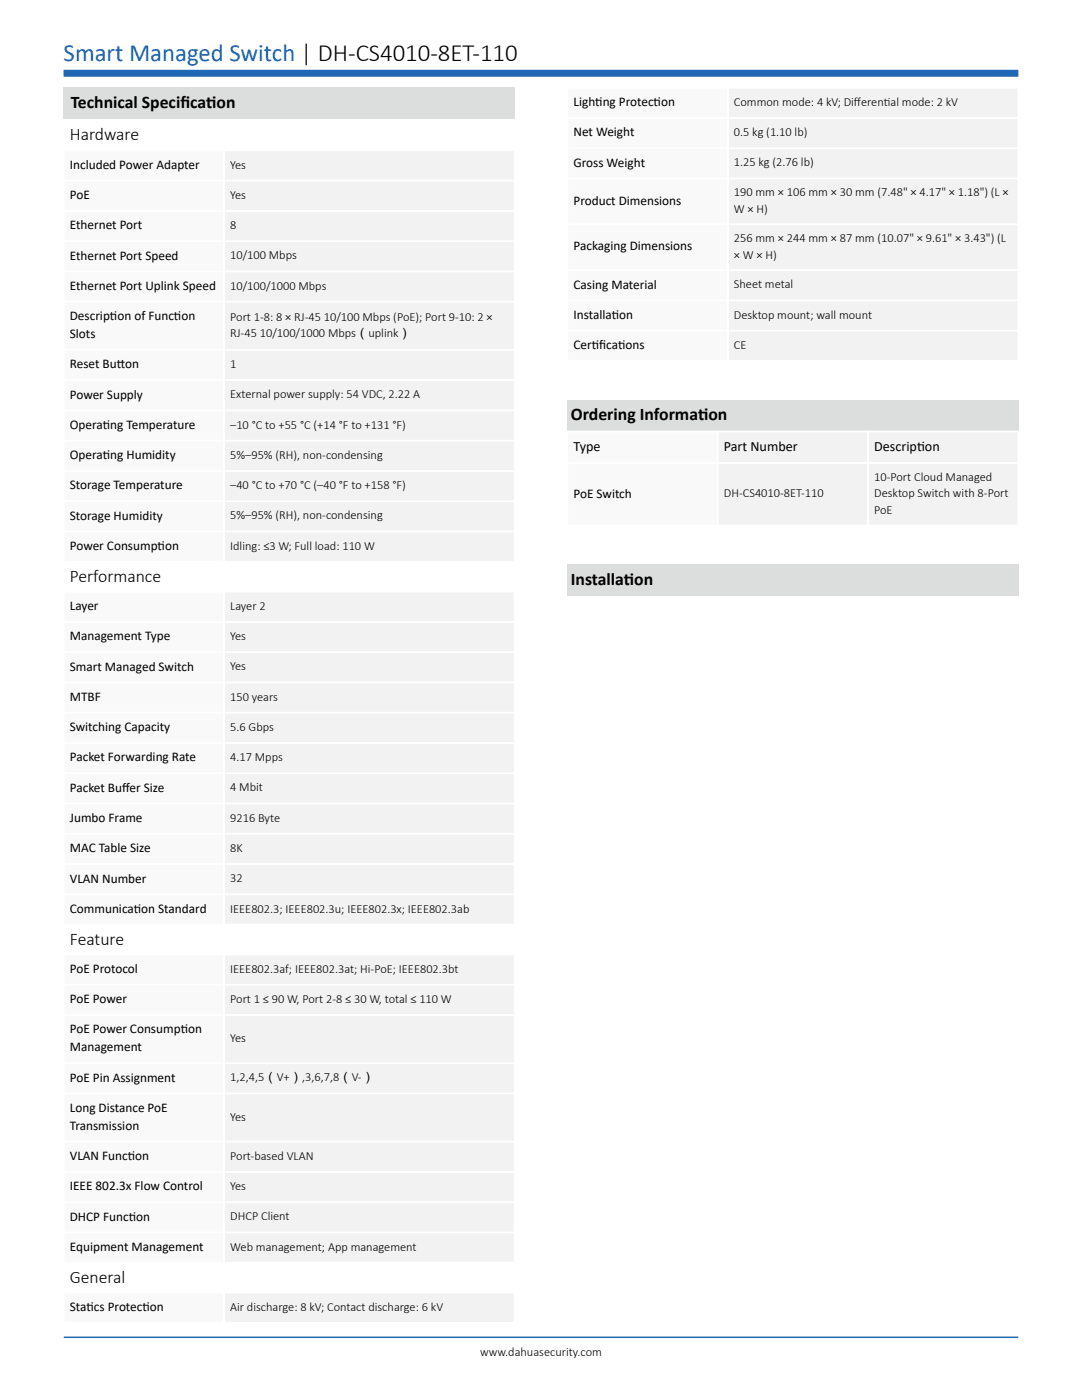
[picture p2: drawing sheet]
<svg xmlns="http://www.w3.org/2000/svg" width="216mm" height="279mm" viewBox="0 0 216 279" stroke-linecap="round" stroke-linejoin="round" font-family="sans-serif">
<defs><g id="words">
<text font-size="4.9" fill="#2068b3" x="12.7" y="12.2">Smart Managed Switch | DH-CS4010-8ET-110</text>
<g font-size="3.5">
<text x="14.1" y="21.5">Technical Specif</text>
<text x="36" y="21.5">icat</text>
<text x="41.1" y="21.5">ion</text>
<text x="13.9" y="28">Hardware</text>
<text x="113.9" y="83.9">Ordering Informat</text>
<text x="139.3" y="83.9">ion</text>
<text x="13.9" y="116.1">Performance</text>
<text x="113.9" y="116.7">Installat</text>
<text x="124.5" y="116.7">ion</text>
<text x="13.9" y="188.5">Feature</text>
<text x="13.9" y="256">General</text>
</g>
<g font-size="2.8">
<text x="114.4" y="90">Type</text>
<text x="144.4" y="90">Part Number</text>
<text x="174.4" y="90">Descript</text>
<text x="183" y="90">ion</text>
</g>
<g font-size="2.6">
<text x="114.4" y="21.2">Light</text>
<text x="118.8" y="21.2">ing Protect</text>
<text x="130.4" y="21.2">ion</text>
<text x="114.4" y="27.2">Net Weight</text>
<text x="13.9" y="33.7">Included Power Adapter</text>
<text x="114.4" y="33.3">Gross Weight</text>
<text x="13.9" y="39.7">PoE</text>
<text x="114.4" y="40.9">Product Dimensions</text>
<text x="13.9" y="45.8">Ethernet Port</text>
<text x="13.9" y="51.8">Ethernet Port Speed</text>
<text x="114.4" y="50">Packaging Dimensions</text>
<text x="13.9" y="57.8">Ethernet Port Uplink Speed</text>
<text x="114.4" y="57.6">Casing Material</text>
<text x="13.9" y="63.9">Descript</text>
<text x="21.9" y="63.9">ion of Funct</text>
<text x="34.7" y="63.9">ion</text>
<text x="114.4" y="63.6">Installat</text>
<text x="122.1" y="63.6">ion</text>
<text x="13.9" y="67.5">Slots</text>
<text x="114.4" y="69.7">Certicat</text>
<text x="118.1" y="69.7">if</text>
<text x="123.3" y="69.7">ions</text>
<text x="13.9" y="73.5">Reset But</text>
<text x="23.3" y="73.5">ton</text>
<text x="13.9" y="79.5">Power Supply</text>
<text x="13.9" y="85.6">Operat</text>
<text x="20.5" y="85.6">ing Temperature</text>
<text x="13.9" y="91.6">Operat</text>
<text x="20.5" y="91.6">ing Humidity</text>
<text x="13.9" y="97.7">Storage Temperature</text>
<text x="114.4" y="99.3">PoE Switch</text>
<text x="13.9" y="103.7">Storage Humidity</text>
<text x="13.9" y="109.7">Power Consumpt</text>
<text x="31.5" y="109.7">ion</text>
<text x="13.9" y="121.8">Layer</text>
<text x="13.9" y="127.8">Management Type</text>
<text x="13.9" y="133.8">Smart Managed Switch</text>
<text x="13.9" y="139.9">MTBF</text>
<text x="13.9" y="145.9">Switching Capacity</text>
<text x="13.9" y="152">Packet Forwarding Rate</text>
<text x="13.9" y="158">Packet Buf</text>
<text x="24.4" y="158">fer Size</text>
<text x="13.9" y="164">Jumbo Frame</text>
<text x="13.9" y="170.1">MAC Table Size</text>
<text x="13.9" y="176.1">VLAN Number</text>
<text x="13.9" y="182.2">Communicat</text>
<text x="26.7" y="182.2">ion Standard</text>
<text x="13.9" y="194.2">PoE Protocol</text>
<text x="13.9" y="200.2">PoE Power</text>
<text x="13.9" y="206.3">PoE Power Consumpt</text>
<text x="13.9" y="209.8">Management</text>
<text x="36.1" y="206.3">ion</text>
<text x="13.9" y="215.9">PoE Pin Assignment</text>
<text x="13.9" y="221.9">Long Distance PoE</text>
<text x="13.9" y="225.5">Transmission</text>
<text x="13.9" y="231.5">VLAN Funct</text>
<text x="25.5" y="231.5">ion</text>
<text x="13.9" y="237.6">IEEE 802.3x Flow Control</text>
<text x="13.9" y="243.6">DHCP Funct</text>
<text x="25.7" y="243.6">ion</text>
<text x="13.9" y="249.6">Equipment Management</text>
<text x="13.9" y="261.7">Stat</text>
<text x="17.3" y="261.7">ics Protect</text>
<text x="28.4" y="261.7">ion</text>
</g>
<g font-size="2.5">
<text x="146.4" y="21.1">Common mode: 4 kV; Dif</text>
<text x="170.4" y="21.1">ferent</text>
<text x="176.4" y="21.1">ial mode: 2 kV</text>
<text x="146.4" y="27.2">0.5 kg (1.10 lb)</text>
<text x="45.9" y="33.6">Yes</text>
<text x="146.4" y="33.2">1.25 kg (2.76 lb)</text>
<text x="45.9" y="39.7">Yes</text>
<text x="146.4" y="39.1">190 mm × 106 mm × 30 mm (7.48&quot; × 4.17&quot; × 1.18&quot;) (L ×</text>
<text x="45.9" y="45.7">8</text>
<text x="146.4" y="42.5">W × H)</text>
<text x="45.9" y="51.8">10/100 Mbps</text>
<text x="146.4" y="48.3">256 mm × 244 mm × 87 mm (10.07&quot; × 9.61&quot; × 3.43&quot;) (L</text>
<text x="146.4" y="51.6">× W × H)</text>
<text x="45.9" y="57.8">10/100/1000 Mbps</text>
<text x="146.4" y="57.5">Sheet metal</text>
<text x="45.9" y="64">Port 1-8: 8 × RJ-45 10/100 Mbps (PoE); Port 9-10: 2 ×</text>
<text x="146.4" y="63.6">Desktop mount; wall mount</text>
<text x="45.9" y="67.3">RJ-45 10/100/1000 Mbps（uplink）</text>
<text x="146.4" y="69.6">CE</text>
<text x="45.9" y="73.5">1</text>
<text x="45.9" y="79.5">External power supply: 54 VDC, 2.22 A</text>
<text x="45.9" y="85.5">–10 °C to +55 °C (+14 °F to +131 °F)</text>
<text x="45.9" y="91.6">5%–95% (RH), non-condensing</text>
<text x="174.4" y="95.9">10-Port Cloud Managed</text>
<text x="45.9" y="97.6">–40 °C to +70 °C (–40 °F to +158 °F)</text>
<text x="144.4" y="99.3">DH-CS4010-8ET-110</text>
<text x="174.4" y="99.3">Desktop Switch with 8-Port</text>
<text x="45.9" y="103.7">5%–95% (RH), non-condensing</text>
<text x="174.4" y="102.6">PoE</text>
<text x="45.9" y="109.7">Idling: ≤3 W; Full load: 110 W</text>
<text x="45.9" y="121.7">Layer 2</text>
<text x="45.9" y="127.8">Yes</text>
<text x="45.9" y="133.8">Yes</text>
<text x="45.9" y="139.8">150 years</text>
<text x="45.9" y="145.9">5.6 Gbps</text>
<text x="45.9" y="151.9">4.17 Mpps</text>
<text x="45.9" y="158">4 Mbit</text>
<text x="45.9" y="164">9216 Byte</text>
<text x="45.9" y="170">8K</text>
<text x="45.9" y="176.1">32</text>
<text x="45.9" y="182.1">IEEE802.3; IEEE802.3u; IEEE802.3x; IEEE802.3ab</text>
<text x="45.9" y="194.1">IEEE802.3af; IEEE802.3at; Hi-PoE; IEEE802.3bt</text>
<text x="45.9" y="200.2">Port 1 ≤ 90 W, Port 2-8 ≤ 30 W, total ≤ 110 W</text>
<text x="45.9" y="208">Yes</text>
<text x="45.9" y="215.8">1,2,4,5（V+）,3,6,7,8（V-）</text>
<text x="45.9" y="223.7">Yes</text>
<text x="45.9" y="231.5">Port-based VLAN</text>
<text x="45.9" y="237.5">Yes</text>
<text x="45.9" y="243.6">DHCP Client</text>
<text x="45.9" y="249.6">Web management; App management</text>
<text x="45.9" y="261.6">Air discharge: 8 kV; Contact discharge: 6 kV</text>
<text x="95.8" y="270.5">www.dahuasecurity.com</text>
</g>
</g></defs>
<path d="M12.7 17.5h90v6.3h-90z" fill-rule="evenodd" fill="#dcdddd"/>
<path d="M12.9 30.2h31.6v5.7h-31.6z" fill-rule="evenodd" fill="#f9f9f9"/>
<path d="M44.9 30.2h57.6v5.7h-57.6z" fill-rule="evenodd" fill="#f2f2f2"/>
<path d="M12.9 36.2h31.6v5.7h-31.6z" fill-rule="evenodd" fill="#f9f9f9"/>
<path d="M44.9 36.2h57.6v5.7h-57.6z" fill-rule="evenodd" fill="#f2f2f2"/>
<path d="M12.9 42.3h31.6v5.6h-31.6z" fill-rule="evenodd" fill="#f9f9f9"/>
<path d="M44.9 42.3h57.6v5.6h-57.6z" fill-rule="evenodd" fill="#f2f2f2"/>
<path d="M12.9 48.3h31.6v5.7h-31.6z" fill-rule="evenodd" fill="#f9f9f9"/>
<path d="M44.9 48.3h57.6v5.7h-57.6z" fill-rule="evenodd" fill="#f2f2f2"/>
<path d="M12.9 54.3h31.6v5.7h-31.6z" fill-rule="evenodd" fill="#f9f9f9"/>
<path d="M44.9 54.3h57.6v5.7h-57.6z" fill-rule="evenodd" fill="#f2f2f2"/>
<path d="M12.9 60.4h31.6v9.2h-31.6z" fill-rule="evenodd" fill="#f9f9f9"/>
<path d="M44.9 60.4h57.6v9.2h-57.6z" fill-rule="evenodd" fill="#f2f2f2"/>
<path d="M12.9 70h31.6v5.7h-31.6z" fill-rule="evenodd" fill="#f9f9f9"/>
<path d="M44.9 70h57.6v5.7h-57.6z" fill-rule="evenodd" fill="#f2f2f2"/>
<path d="M12.9 76h31.6v5.7h-31.6z" fill-rule="evenodd" fill="#f9f9f9"/>
<path d="M44.9 76h57.6v5.7h-57.6z" fill-rule="evenodd" fill="#f2f2f2"/>
<path d="M12.9 82.1h31.6v5.7h-31.6z" fill-rule="evenodd" fill="#f9f9f9"/>
<path d="M44.9 82.1h57.6v5.7h-57.6z" fill-rule="evenodd" fill="#f2f2f2"/>
<path d="M12.9 88.1h31.6v5.7h-31.6z" fill-rule="evenodd" fill="#f9f9f9"/>
<path d="M44.9 88.1h57.6v5.7h-57.6z" fill-rule="evenodd" fill="#f2f2f2"/>
<path d="M12.9 94.2h31.6v5.6h-31.6z" fill-rule="evenodd" fill="#f9f9f9"/>
<path d="M44.9 94.2h57.6v5.6h-57.6z" fill-rule="evenodd" fill="#f2f2f2"/>
<path d="M12.9 100.2h31.6v5.7h-31.6z" fill-rule="evenodd" fill="#f9f9f9"/>
<path d="M44.9 100.2h57.6v5.7h-57.6z" fill-rule="evenodd" fill="#f2f2f2"/>
<path d="M12.9 106.2h31.6v5.7h-31.6z" fill-rule="evenodd" fill="#f9f9f9"/>
<path d="M44.9 106.2h57.6v5.7h-57.6z" fill-rule="evenodd" fill="#f2f2f2"/>
<g fill="none" stroke="#fff" stroke-width=".35">
<path d="M12.5 30h90.4M12.5 36h90.4M12.7 29.8v82.5M44.7 29.8v82.5M102.7 29.8v82.5M12.5 42.1h90.4M12.5 48.1h90.4M12.5 54.2h90.4M12.5 60.2h90.4M12.5 69.8h90.4M12.5 75.9h90.4M12.5 81.9h90.4"/>
<path d="M12.5 87.9h90.4M12.5 94h90.4M12.5 100h90.4M12.5 106.1h90.4M12.5 112.1h90.4"/>
</g>
<path d="M12.9 118.2h31.6v5.7h-31.6z" fill-rule="evenodd" fill="#f9f9f9"/>
<path d="M44.9 118.2h57.6v5.7h-57.6z" fill-rule="evenodd" fill="#f2f2f2"/>
<path d="M12.9 124.3h31.6v5.7h-31.6z" fill-rule="evenodd" fill="#f9f9f9"/>
<path d="M44.9 124.3h57.6v5.7h-57.6z" fill-rule="evenodd" fill="#f2f2f2"/>
<path d="M12.9 130.3h31.6v5.7h-31.6z" fill-rule="evenodd" fill="#f9f9f9"/>
<path d="M44.9 130.3h57.6v5.7h-57.6z" fill-rule="evenodd" fill="#f2f2f2"/>
<path d="M12.9 136.4h31.6v5.7h-31.6z" fill-rule="evenodd" fill="#f9f9f9"/>
<path d="M44.9 136.4h57.6v5.7h-57.6z" fill-rule="evenodd" fill="#f2f2f2"/>
<path d="M12.9 142.4h31.6v5.7h-31.6z" fill-rule="evenodd" fill="#f9f9f9"/>
<path d="M44.9 142.4h57.6v5.7h-57.6z" fill-rule="evenodd" fill="#f2f2f2"/>
<path d="M12.9 148.5h31.6v5.6h-31.6z" fill-rule="evenodd" fill="#f9f9f9"/>
<path d="M44.9 148.5h57.6v5.6h-57.6z" fill-rule="evenodd" fill="#f2f2f2"/>
<path d="M12.9 154.5h31.6v5.7h-31.6z" fill-rule="evenodd" fill="#f9f9f9"/>
<path d="M44.9 154.5h57.6v5.7h-57.6z" fill-rule="evenodd" fill="#f2f2f2"/>
<path d="M12.9 160.5h31.6v5.7h-31.6z" fill-rule="evenodd" fill="#f9f9f9"/>
<path d="M44.9 160.5h57.6v5.7h-57.6z" fill-rule="evenodd" fill="#f2f2f2"/>
<path d="M12.9 166.6h31.6v5.7h-31.6z" fill-rule="evenodd" fill="#f9f9f9"/>
<path d="M44.9 166.6h57.6v5.7h-57.6z" fill-rule="evenodd" fill="#f2f2f2"/>
<path d="M12.9 172.6h31.6v5.7h-31.6z" fill-rule="evenodd" fill="#f9f9f9"/>
<path d="M44.9 172.6h57.6v5.7h-57.6z" fill-rule="evenodd" fill="#f2f2f2"/>
<path d="M12.9 178.7h31.6v5.7h-31.6z" fill-rule="evenodd" fill="#f9f9f9"/>
<path d="M44.9 178.7h57.6v5.7h-57.6z" fill-rule="evenodd" fill="#f2f2f2"/>
<g fill="none" stroke="#fff" stroke-width=".35">
<path d="M12.5 118.1h90.4M12.7 117.9v66.8M44.7 117.9v66.8M102.7 117.9v66.8M12.5 124.1h90.4M12.5 130.2h90.4M12.5 136.2h90.4M12.5 142.2h90.4M12.5 148.3h90.4M12.5 154.3h90.4M12.5 160.4h90.4M12.5 166.4h90.4"/>
<path d="M12.5 172.4h90.4M12.5 178.5h90.4M12.5 184.5h90.4"/>
</g>
<path d="M12.9 190.7h31.6v5.7h-31.6z" fill-rule="evenodd" fill="#f9f9f9"/>
<path d="M44.9 190.7h57.6v5.7h-57.6z" fill-rule="evenodd" fill="#f2f2f2"/>
<path d="M12.9 196.7h31.6v5.7h-31.6z" fill-rule="evenodd" fill="#f9f9f9"/>
<path d="M44.9 196.7h57.6v5.7h-57.6z" fill-rule="evenodd" fill="#f2f2f2"/>
<path d="M12.9 202.8h31.6v9.2h-31.6z" fill-rule="evenodd" fill="#f9f9f9"/>
<path d="M44.9 202.8h57.6v9.2h-57.6z" fill-rule="evenodd" fill="#f2f2f2"/>
<path d="M12.9 212.4h31.6v5.7h-31.6z" fill-rule="evenodd" fill="#f9f9f9"/>
<path d="M44.9 212.4h57.6v5.7h-57.6z" fill-rule="evenodd" fill="#f2f2f2"/>
<path d="M12.9 218.4h31.6v9.3h-31.6z" fill-rule="evenodd" fill="#f9f9f9"/>
<path d="M44.9 218.4h57.6v9.3h-57.6z" fill-rule="evenodd" fill="#f2f2f2"/>
<path d="M12.9 228h31.6v5.7h-31.6z" fill-rule="evenodd" fill="#f9f9f9"/>
<path d="M44.9 228h57.6v5.7h-57.6z" fill-rule="evenodd" fill="#f2f2f2"/>
<path d="M12.9 234.1h31.6v5.6h-31.6z" fill-rule="evenodd" fill="#f9f9f9"/>
<path d="M44.9 234.1h57.6v5.6h-57.6z" fill-rule="evenodd" fill="#f2f2f2"/>
<path d="M12.9 240.1h31.6v5.7h-31.6z" fill-rule="evenodd" fill="#f9f9f9"/>
<path d="M44.9 240.1h57.6v5.7h-57.6z" fill-rule="evenodd" fill="#f2f2f2"/>
<path d="M12.9 246.1h31.6v5.7h-31.6z" fill-rule="evenodd" fill="#f9f9f9"/>
<path d="M44.9 246.1h57.6v5.7h-57.6z" fill-rule="evenodd" fill="#f2f2f2"/>
<g fill="none" stroke="#fff" stroke-width=".35">
<path d="M12.5 190.5h90.4M12.5 196.5h90.4M12.7 190.3v61.9M44.7 190.3v61.9M102.7 190.3v61.9M12.5 202.6h90.4M12.5 212.2h90.4M12.5 218.2h90.4M12.5 227.8h90.4M12.5 233.9h90.4M12.5 239.9h90.4M12.5 246h90.4"/>
<path d="M12.5 252h90.4"/>
</g>
<path d="M12.9 258.1h31.6v5.7h-31.6z" fill-rule="evenodd" fill="#f9f9f9"/>
<path d="M44.9 258.1h57.6v5.7h-57.6z" fill-rule="evenodd" fill="#f2f2f2"/>
<path d="M12.5 258h90.4M12.7 257.8v6.4M44.7 257.8v6.4M102.7 257.8v6.4M12.5 264h90.4" fill="none" stroke="#fff" stroke-width=".35"/>
<path d="M113.4 17.7h31.6v5.7h-31.6z" fill-rule="evenodd" fill="#f9f9f9"/>
<path d="M145.4 17.7h57.6v5.7h-57.6z" fill-rule="evenodd" fill="#f2f2f2"/>
<path d="M113.4 23.7h31.6v5.7h-31.6z" fill-rule="evenodd" fill="#f9f9f9"/>
<path d="M145.4 23.7h57.6v5.7h-57.6z" fill-rule="evenodd" fill="#f2f2f2"/>
<path d="M113.4 29.8h31.6v5.6h-31.6z" fill-rule="evenodd" fill="#f9f9f9"/>
<path d="M145.4 29.8h57.6v5.6h-57.6z" fill-rule="evenodd" fill="#f2f2f2"/>
<path d="M113.4 35.8h31.6v8.8h-31.6z" fill-rule="evenodd" fill="#f9f9f9"/>
<path d="M145.4 35.8h57.6v8.8h-57.6z" fill-rule="evenodd" fill="#f2f2f2"/>
<path d="M113.4 44.9h31.6v8.8h-31.6z" fill-rule="evenodd" fill="#f9f9f9"/>
<path d="M145.4 44.9h57.6v8.8h-57.6z" fill-rule="evenodd" fill="#f2f2f2"/>
<path d="M113.4 54.1h31.6v5.7h-31.6z" fill-rule="evenodd" fill="#f9f9f9"/>
<path d="M145.4 54.1h57.6v5.7h-57.6z" fill-rule="evenodd" fill="#f2f2f2"/>
<path d="M113.4 60.1h31.6v5.7h-31.6z" fill-rule="evenodd" fill="#f9f9f9"/>
<path d="M145.4 60.1h57.6v5.7h-57.6z" fill-rule="evenodd" fill="#f2f2f2"/>
<path d="M113.4 66.2h31.6v5.6h-31.6z" fill-rule="evenodd" fill="#f9f9f9"/>
<path d="M145.4 66.2h57.6v5.6h-57.6z" fill-rule="evenodd" fill="#f2f2f2"/>
<path d="M113 17.5h90.4M113.2 17.3v54.9M145.2 17.3v54.9M203.2 17.3v54.9M113 23.5h90.4M113 29.6h90.4M113 35.6h90.4M113 44.8h90.4M113 53.9h90.4M113 59.9h90.4M113 66h90.4M113 72h90.4" fill="none" stroke="#fff" stroke-width=".35"/>
<path d="M113.2 79.8h90v6.3h-90z" fill-rule="evenodd" fill="#dcdddd"/>
<path d="M113.4 86.3h29.6v5.9h-29.6z" fill-rule="evenodd" fill="#f9f9f9"/>
<g fill="#f2f2f2">
<path d="M143.4 86.3h29.6v5.9h-29.6z" fill-rule="evenodd"/>
<path d="M173.4 86.3h29.6v5.9h-29.6z" fill-rule="evenodd"/>
</g>
<path d="M113.4 92.6h29.6v12.1h-29.6z" fill-rule="evenodd" fill="#f9f9f9"/>
<g fill="#f2f2f2">
<path d="M143.4 92.6h29.6v12.1h-29.6z" fill-rule="evenodd"/>
<path d="M173.4 92.6h29.6v12.1h-29.6z" fill-rule="evenodd"/>
</g>
<path d="M113 86.1h90.4M113 92.4h90.4M113.2 85.9v19.1M143.2 85.9v19.1M173.2 85.9v19.1M203.2 85.9v19.1M113 104.9h90.4" fill="none" stroke="#fff" stroke-width=".35"/>
<path d="M113.2 112.7h90v6.3h-90z" fill-rule="evenodd" fill="#dcdddd"/>
<path d="M12.7 14.6h190.5" fill="none" stroke="#2068b3" stroke-width="1.4"/>
<path d="M12.7 266.9h190.5" fill="none" stroke="#2068b3" stroke-width=".3"/>
<use href="#words"/>
</svg>
